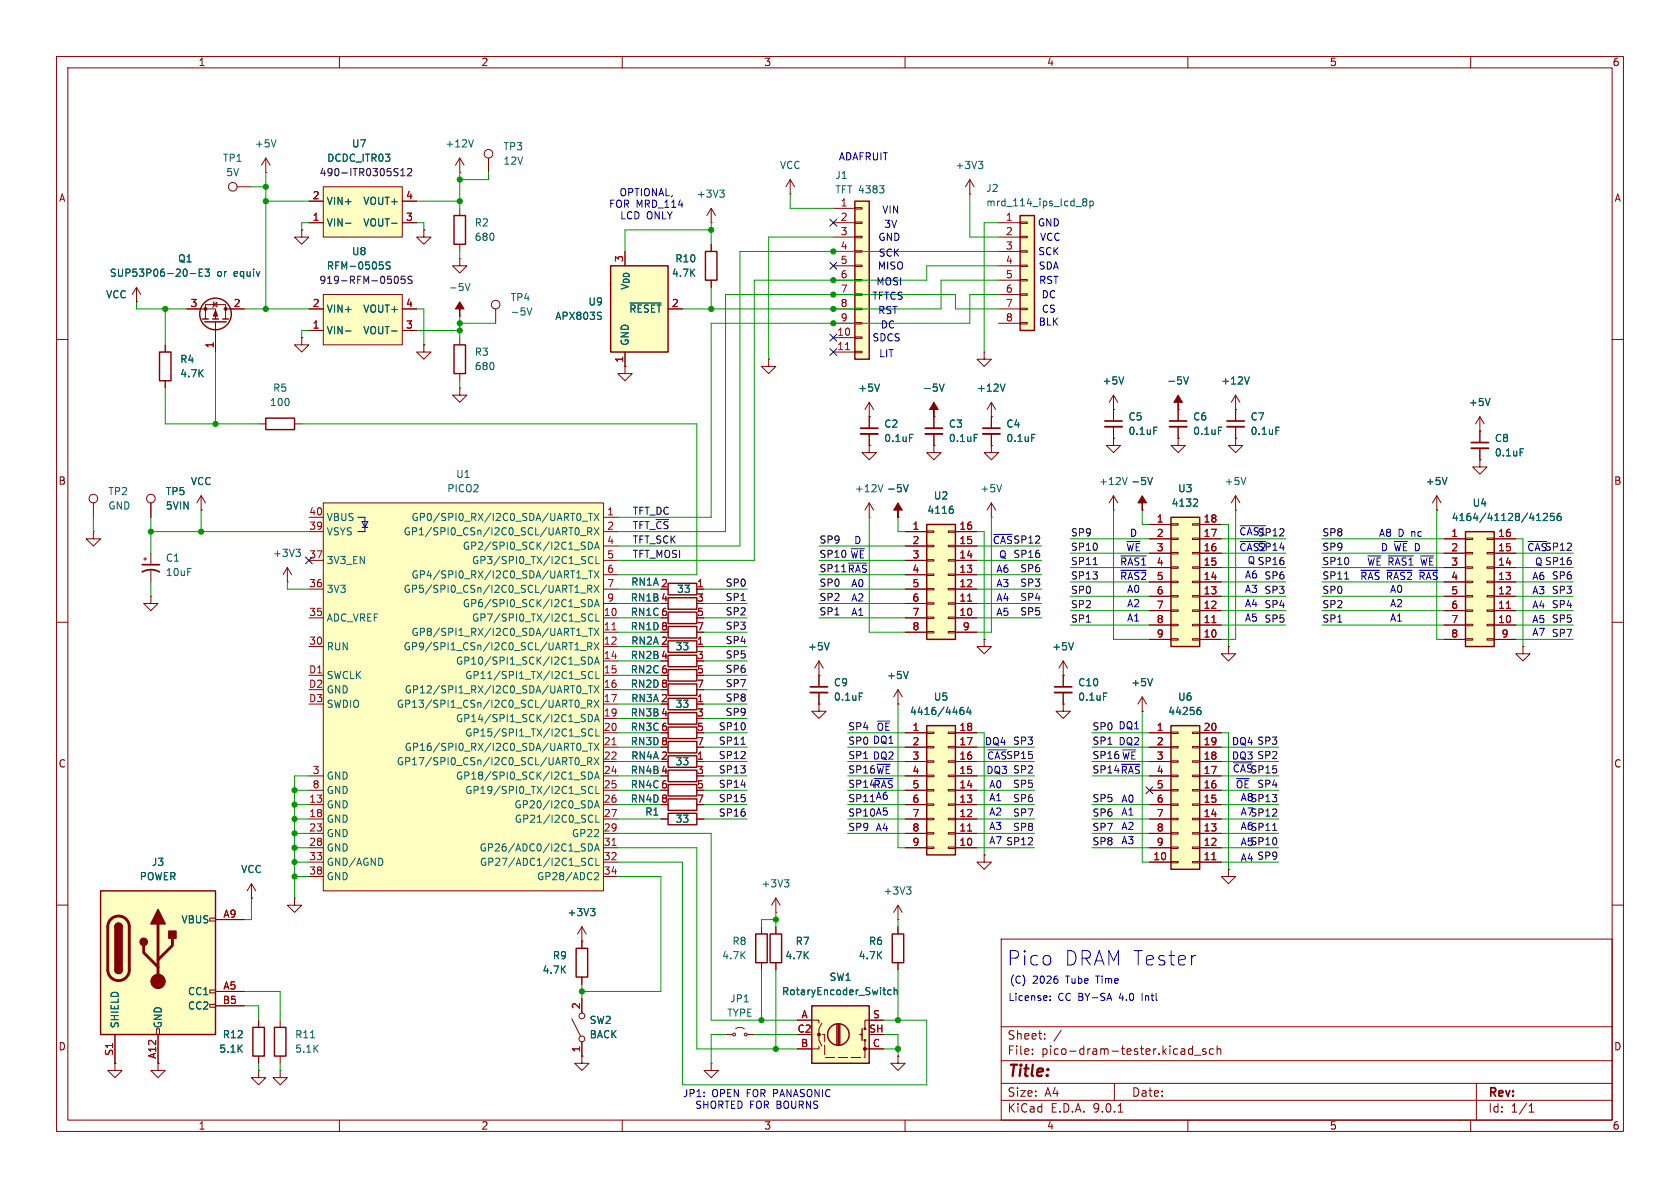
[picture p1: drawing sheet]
<svg xmlns="http://www.w3.org/2000/svg" width="297mm" height="210mm" viewBox="0 0 297 210" stroke-linecap="round" stroke-linejoin="round" font-family="sans-serif">
<defs><g id="words">
<g font-size="3.5" fill="#0000c2">
<text x="178" y="170.9">Pico</text>
<text x="188.1" y="170.9">DRAM Tester</text>
</g>
<text font-size="2.8" fill="#840000" x="178" y="190.9">Title:</text>
<g font-size="2.1" fill="#840000">
<text x="178" y="184">Sheet:</text>
<text x="178" y="186.7">File:</text>
<text x="184.1" y="186.7">pico-dram-tester.kicad_sch</text>
<text x="178" y="196.9">KiCad</text>
<text x="178" y="194.1">Size:</text>
<text x="184.7" y="194.1">A4</text>
<text x="185.7" y="196.9">E.D.A.</text>
<text x="193.3" y="196.9">9.0.1</text>
<text x="200" y="194.1">Date:</text>
<text x="263" y="194.3">Rev:</text>
<text x="263" y="196.9">Id:</text>
<text x="267.1" y="196.9">1/1</text>
</g>
<g font-size="1.8" fill="#840000">
<text x="35" y="11.9">1</text>
<text x="85" y="11.9">2</text>
<text x="135" y="11.9">3</text>
<text x="185" y="11.9">4</text>
<text x="235" y="11.9">5</text>
<text x="285" y="11.9">6</text>
<text x="10.3" y="35.9">A</text>
<text x="285.3" y="35.9">A</text>
<text x="10.3" y="85.9">B</text>
<text x="285.3" y="85.9">B</text>
<text x="10.3" y="135.9">C</text>
<text x="285.3" y="135.9">C</text>
<text x="10.3" y="185.9">D</text>
<text x="285.3" y="185.9">D</text>
<text x="35" y="199.9">1</text>
<text x="85" y="199.9">2</text>
<text x="135" y="199.9">3</text>
<text x="185" y="199.9">4</text>
<text x="235" y="199.9">5</text>
<text x="285" y="199.9">6</text>
</g>
<g font-size="1.8" fill="#006464">
<text x="39.3" y="28.8">TP1</text>
<text x="45" y="26.3">+5V</text>
<text x="57.7" y="28.8">DCDC_ITR03</text>
<text x="62.1" y="26.3">U7</text>
<text x="78.6" y="26.3">+12V</text>
<text x="88.9" y="26.8">TP3</text>
<text x="88.9" y="29.3">12V</text>
<text x="39.9" y="31.3">5V</text>
<text x="123.1" y="35.2">+3V3</text>
<text x="137.8" y="30.1">VCC</text>
<text x="147.6" y="31.9">J1</text>
<text x="147.6" y="34.4">TFT 4383</text>
<text x="168.8" y="30.1">+3V3</text>
<text x="174.3" y="34.1">J2</text>
<text x="57.7" y="36.4">VIN+</text>
<text x="57.7" y="40.2">VIN-</text>
<text x="64.1" y="36.4">VOUT+</text>
<text x="64.1" y="40.2">VOUT-</text>
<text x="83.8" y="40.2">R2</text>
<text x="174.3" y="36.7">mrd_114_ips_lcd_8p</text>
<text x="31.4" y="46.6">Q1</text>
<text x="57.7" y="47.9">RFM-0505S</text>
<text x="62.1" y="45.3">U8</text>
<text x="83.8" y="42.8">680</text>
<text x="119.3" y="46.6">R10</text>
<text x="18.7" y="52.9">VCC</text>
<text x="19.3" y="49.1">SUP53P06-20-E3</text>
<text x="38.3" y="49.1">or</text>
<text x="41.4" y="49.1">equiv</text>
<text x="79.2" y="51.7">-5V</text>
<text x="90.2" y="53.4">TP4</text>
<text x="111.4" y="51.4" transform="rotate(-90 111.4 51.4)">V_{DD}</text>
<text x="118.7" y="49.1">4.7K</text>
<text x="57.7" y="55.5">VIN+</text>
<text x="57.7" y="59.3">VIN-</text>
<text x="64.1" y="55.5">VOUT+</text>
<text x="64.1" y="59.3">VOUT-</text>
<text x="90.2" y="56">-5V</text>
<text x="98.1" y="56.7">APX803S</text>
<text x="103.9" y="54.2">U9</text>
<text x="111.1" y="55.5">~{RESET}</text>
<text x="31.8" y="64.4">R4</text>
<text x="83.8" y="63.1">R3</text>
<text x="83.8" y="65.6">680</text>
<text x="111.4" y="61.2" transform="rotate(-90 111.4 61.2)">GND</text>
<text x="31.8" y="66.9">4.7K</text>
<text x="47.6" y="72">100</text>
<text x="48.2" y="69.4">R5</text>
<text x="151.6" y="69.4">+5V</text>
<text x="163.1" y="69.4">-5V</text>
<text x="172.6" y="69.4">+12V</text>
<text x="194.8" y="68.2">+5V</text>
<text x="206.2" y="68.2">-5V</text>
<text x="215.8" y="68.2">+12V</text>
<text x="259.6" y="72">+5V</text>
<text x="156.2" y="75.8">C2</text>
<text x="167.6" y="75.8">C3</text>
<text x="177.8" y="75.8">C4</text>
<text x="199.4" y="74.5">C5</text>
<text x="199.4" y="77.1">0.1uF</text>
<text x="210.8" y="74.5">C6</text>
<text x="210.8" y="77.1">0.1uF</text>
<text x="221" y="74.5">C7</text>
<text x="221" y="77.1">0.1uF</text>
<text x="156.2" y="78.3">0.1uF</text>
<text x="167.6" y="78.3">0.1uF</text>
<text x="177.8" y="78.3">0.1uF</text>
<text x="264.2" y="78.3">C8</text>
<text x="264.2" y="80.9">0.1uF</text>
<text x="19.1" y="87.7">TP2</text>
<text x="29.2" y="87.7">TP5</text>
<text x="33.6" y="86">VCC</text>
<text x="79" y="87.2">PICO2</text>
<text x="80.5" y="84.7">U1</text>
<text x="151" y="87.2">+12V</text>
<text x="156.7" y="87.2">-5V</text>
<text x="165" y="88.5">U2</text>
<text x="173.2" y="87.2">+5V</text>
<text x="194.2" y="86">+12V</text>
<text x="199.9" y="86">-5V</text>
<text x="207" y="89.8">4132</text>
<text x="208.2" y="87.2">U3</text>
<text x="216.4" y="86">+5V</text>
<text x="252" y="86">+5V</text>
<text x="260.2" y="89.8">U4</text>
<text x="19.1" y="90.3">GND</text>
<text x="29.2" y="90.3">5VIN</text>
<text x="57.7" y="92.3">VBUS</text>
<text x="57.7" y="94.8">VSYS</text>
<text x="71.3" y="94.8">GP1/SPI0_CSn/I2C0_SCL/UART0_RX</text>
<text x="72.6" y="92.3">GP0/SPI0_RX/I2C0_SDA/UART0_TX</text>
<text x="163.8" y="91">4116</text>
<text x="256.5" y="92.3">4164/41128/41256</text>
<text x="29.2" y="99.5">C1</text>
<text x="48.2" y="98.7">+3V3</text>
<text x="57.7" y="99.9">3V3_EN</text>
<text x="81.7" y="97.4">GP2/SPI0_SCK/I2C1_SDA</text>
<text x="83.4" y="99.9">GP3/SPI0_TX/I2C1_SCL</text>
<text x="29.2" y="102">10uF</text>
<text x="57.7" y="105">3V3</text>
<text x="71.3" y="105">GP5/SPI0_CSn/I2C0_SCL/UART1_RX</text>
<text x="72.6" y="102.5">GP4/SPI0_RX/I2C0_SDA/UART1_TX</text>
<text x="81.7" y="107.5">GP6/SPI0_SCK/I2C1_SDA</text>
<text x="119.6" y="105">33</text>
<text x="57.7" y="110.1">ADC_VREF</text>
<text x="72.6" y="112.6">GP8/SPI1_RX/I2C0_SDA/UART1_TX</text>
<text x="83.4" y="110.1">GP7/SPI0_TX/I2C1_SCL</text>
<text x="57.7" y="115.2">RUN</text>
<text x="71.3" y="115.2">GP9/SPI1_CSn/I2C0_SCL/UART1_RX</text>
<text x="80.5" y="117.7">GP10/SPI1_SCK/I2C1_SDA</text>
<text x="119.3" y="115.2">33</text>
<text x="142.7" y="115.2">+5V</text>
<text x="185.9" y="115.2">+5V</text>
<text x="57.7" y="120.2">SWCLK</text>
<text x="57.7" y="122.8">GND</text>
<text x="57.7" y="125.3">SWDIO</text>
<text x="70" y="125.3">GP13/SPI1_CSn/I2C0_SCL/UART0_RX</text>
<text x="71.4" y="122.8">GP12/SPI1_RX/I2C0_SDA/UART0_TX</text>
<text x="82.1" y="120.2">GP11/SPI1_TX/I2C1_SCL</text>
<text x="119.3" y="125.3">33</text>
<text x="147.3" y="121.5">C9</text>
<text x="147.3" y="124.1">0.1uF</text>
<text x="156.7" y="120.2">+5V</text>
<text x="165" y="124.1">U5</text>
<text x="190.5" y="121.5">C10</text>
<text x="190.5" y="124.1">0.1uF</text>
<text x="199.9" y="121.5">+5V</text>
<text x="208.2" y="124.1">U6</text>
<text x="80.5" y="127.9">GP14/SPI1_SCK/I2C1_SDA</text>
<text x="82.1" y="130.4">GP15/SPI1_TX/I2C1_SCL</text>
<text x="160.8" y="126.6">4416/4464</text>
<text x="206.4" y="126.6">44256</text>
<text x="70" y="135.5">GP17/SPI0_CSn/I2C0_SCL/UART0_RX</text>
<text x="71.4" y="132.9">GP16/SPI0_RX/I2C0_SDA/UART0_TX</text>
<text x="119.3" y="135.5">33</text>
<text x="57.7" y="138">GND</text>
<text x="57.7" y="140.6">GND</text>
<text x="57.7" y="143.1">GND</text>
<text x="80.5" y="138">GP18/SPI0_SCK/I2C1_SDA</text>
<text x="82.1" y="140.6">GP19/SPI0_TX/I2C1_SCL</text>
<text x="90.8" y="143.1">GP20/I2C0_SDA</text>
<text x="57.7" y="145.6">GND</text>
<text x="57.7" y="148.2">GND</text>
<text x="90.9" y="145.6">GP21/I2C0_SCL</text>
<text x="101" y="148.2">GP22</text>
<text x="114" y="144.4">R1</text>
<text x="119.3" y="145.6">33</text>
<text x="24.6" y="155.8">POWER</text>
<text x="26.7" y="153.3">J3</text>
<text x="42.5" y="154.5">VCC</text>
<text x="57.7" y="150.7">GND</text>
<text x="57.7" y="153.3">GND/AGND</text>
<text x="57.7" y="155.8">GND</text>
<text x="84.7" y="150.7">GP26/ADC0/I2C1_SDA</text>
<text x="84.7" y="153.3">GP27/ADC1/I2C1_SCL</text>
<text x="94.8" y="155.8">GP28/ADC2</text>
<text x="134.5" y="157.1">+3V3</text>
<text x="156.1" y="158.3">+3V3</text>
<text x="32" y="163.4">VBUS</text>
<text x="100.2" y="162.2">+3V3</text>
<text x="129.4" y="167.2">R8</text>
<text x="140.6" y="167.2">R7</text>
<text x="153.5" y="167.2">R6</text>
<text x="95.8" y="172.3">4.7K</text>
<text x="97.6" y="169.8">R9</text>
<text x="127.6" y="169.8">4.7K</text>
<text x="138.7" y="169.8">4.7K</text>
<text x="146.6" y="173.6">SW1</text>
<text x="151.7" y="169.8">4.7K</text>
<text x="33.1" y="176.1">CC1</text>
<text x="33.1" y="178.7">CC2</text>
<text x="128.5" y="179.9">TYPE</text>
<text x="129" y="177.4">JP1</text>
<text x="138.1" y="176.1">RotaryEncoder_Switch</text>
<text x="21.2" y="181.9" transform="rotate(-90 21.2 181.9)">SHIELD</text>
<text x="28.8" y="181.9" transform="rotate(-90 28.8 181.9)">GND</text>
<text x="39.3" y="183.7">R12</text>
<text x="52.1" y="183.7">R11</text>
<text x="104.1" y="181.2">SW2</text>
<text x="104.1" y="183.7">BACK</text>
<text x="38.7" y="186.3">5.1K</text>
<text x="52.1" y="186.3">5.1K</text>
</g>
<g font-size="1.8" fill="#0000c2">
<text x="148.2" y="28.6">ADAFRUIT</text>
<text x="109.4" y="34.9">OPTIONAL,</text>
<text x="107.6" y="36.9">FOR MRD_114</text>
<text x="109.5" y="39">LCD ONLY</text>
<text x="155.9" y="38">VIN</text>
<text x="156.2" y="40.5">3V</text>
<text x="183.4" y="40.2">GND</text>
<text x="155.1" y="47.9">MISO</text>
<text x="155.2" y="42.8">GND</text>
<text x="155.2" y="45.6">SCK</text>
<text x="183.4" y="45.3">SCK</text>
<text x="183.5" y="47.9">SDA</text>
<text x="183.8" y="42.8">VCC</text>
<text x="154.1" y="53.2">TFTCS</text>
<text x="154.8" y="50.7">MOSI</text>
<text x="183.6" y="50.4">RST</text>
<text x="184" y="52.9">DC</text>
<text x="155.1" y="55.7">RST</text>
<text x="155.6" y="58.3">DC</text>
<text x="183.5" y="57.8">BLK</text>
<text x="184.1" y="55.5">CS</text>
<text x="154.1" y="60.6">SDCS</text>
<text x="155.3" y="63.4">LIT</text>
<text x="199.7" y="95.1">D</text>
<text x="219" y="94.8">~{CAS1}</text>
<text x="222.2" y="94.9">SP12</text>
<text x="243.7" y="95.1">A8</text>
<text x="247.1" y="95.1">D nc</text>
<text x="144.8" y="98.7">SP10 ~{WE}</text>
<text x="144.8" y="101.3">SP11 ~{RAS}</text>
<text x="150.9" y="96.4">D</text>
<text x="175.4" y="96.4">~{CAS}</text>
<text x="176" y="101.5">A6</text>
<text x="176.5" y="98.9">Q SP16</text>
<text x="179" y="96.2">SP12</text>
<text x="197.9" y="100.2">~{RAS1}4</text>
<text x="199" y="97.6">~{WE} 3</text>
<text x="219" y="97.6">~{CAS2}</text>
<text x="220.5" y="99.9">Q SP16</text>
<text x="222.2" y="97.4">SP14</text>
<text x="241.6" y="100.2">~{WE}</text>
<text x="244" y="97.6">D ~{WE}</text>
<text x="245.4" y="100.2">~{RAS1}</text>
<text x="250.2" y="97.6">D</text>
<text x="251.3" y="100.2">~{WE}3</text>
<text x="269.9" y="97.6">~{CAS}</text>
<text x="271.3" y="100.2">Q SP16</text>
<text x="273" y="97.4">SP12</text>
<text x="150.4" y="104">A0</text>
<text x="150.4" y="106.5">A2</text>
<text x="176" y="104">A3</text>
<text x="176" y="106.5">A4</text>
<text x="197.9" y="102.7">~{RAS2}5</text>
<text x="199.2" y="105">A0</text>
<text x="199.2" y="107.5">A2</text>
<text x="220" y="102.5">A6</text>
<text x="220" y="107.5">A4</text>
<text x="220" y="105">A3</text>
<text x="240.4" y="102.7">~{RAS}</text>
<text x="245.1" y="102.7">~{RAS2}</text>
<text x="245.6" y="107.5">A2</text>
<text x="245.6" y="105">A0</text>
<text x="251.1" y="102.7">~{RAS}4</text>
<text x="270.8" y="107.8">A4</text>
<text x="270.8" y="105.3">A3</text>
<text x="270.8" y="102.7">A6</text>
<text x="150.4" y="109.1">A1</text>
<text x="176" y="109.1">A5</text>
<text x="199.2" y="110.1">A1</text>
<text x="220" y="110.1">A5</text>
<text x="245.6" y="110.1">A1</text>
<text x="270.8" y="112.6">A7</text>
<text x="270.8" y="110.3">A5</text>
<text x="149.9" y="131.7">SP0 DQ1</text>
<text x="154.9" y="129.4">~{OE}</text>
<text x="174" y="131.9">DQ4</text>
<text x="197.6" y="129.1">DQ1</text>
<text x="197.6" y="131.9">DQ2</text>
<text x="217.7" y="131.9">DQ4 SP3</text>
<text x="149.9" y="136.8">SP16 ~{WE}</text>
<text x="149.9" y="134.3">SP1 DQ2</text>
<text x="174.3" y="137">DQ3 SP2</text>
<text x="174.4" y="134.5">~{CAS}</text>
<text x="177.8" y="134.3">SP15</text>
<text x="193" y="134.3">SP16 ~{WE} 3</text>
<text x="193" y="136.8">SP14 ~{RAS} 4</text>
<text x="217.7" y="134.5">DQ3 SP2</text>
<text x="217.8" y="136.8">~{CAS}</text>
<text x="221" y="136.8">SP15</text>
<text x="149.9" y="139.4">SP14~{RAS} 5</text>
<text x="149.9" y="141.9">SP11 A6</text>
<text x="174.8" y="139.6">A0</text>
<text x="174.8" y="141.8">A1</text>
<text x="198.1" y="142.1">A0</text>
<text x="218.4" y="139.6">~{OE}</text>
<text x="219.2" y="141.8">A8SP13</text>
<text x="149.9" y="144.4">SP10 A5</text>
<text x="154.7" y="147.2">A4</text>
<text x="174.8" y="144.4">A2</text>
<text x="174.8" y="146.9">A3</text>
<text x="174.8" y="149.5">A7 SP12</text>
<text x="198.1" y="144.4">A1</text>
<text x="198.1" y="149.5">A3</text>
<text x="198.1" y="146.9">A2</text>
<text x="219.2" y="144.4">A7SP12</text>
<text x="219.2" y="149.7">A5SP10</text>
<text x="219.2" y="146.9">A6SP11</text>
<text x="219.2" y="152.5">A4</text>
<text x="178.2" y="177.1">License:</text>
<text x="178.4" y="174.1">(C)</text>
<text x="182.5" y="174.1">2026</text>
<text x="187" y="177.1">CC BY-SA</text>
<text x="188.5" y="174.1">Tube</text>
<text x="194.1" y="174.1">Time</text>
<text x="198.1" y="177.1">4.0</text>
<text x="202.3" y="177.1">Intl</text>
<text x="120.6" y="194.2">JP1:</text>
<text x="122.8" y="196.2">SHORTED FOR BOURNS</text>
<text x="125.9" y="194.2">OPEN FOR PANASONIC</text>
</g>
<g font-size="1.8" fill="#a90000">
<text x="55.2" y="35.3">2</text>
<text x="71.7" y="35.3">4</text>
<text x="55.2" y="39.1">1</text>
<text x="71.7" y="39.1">3</text>
<text x="148.5" y="36.6">1</text>
<text x="148.5" y="39.1">2</text>
<text x="148.5" y="41.7">3</text>
<text x="177.7" y="39.1">1</text>
<text x="177.7" y="41.7">2</text>
<text x="110.2" y="46.4" transform="rotate(-90 110.2 46.4)">3</text>
<text x="148.5" y="44.2">4</text>
<text x="148.5" y="46.7">5</text>
<text x="177.7" y="44.2">3</text>
<text x="177.7" y="46.7">4</text>
<text x="148.5" y="49.3">6</text>
<text x="148.5" y="51.8">7</text>
<text x="177.7" y="49.3">5</text>
<text x="177.7" y="51.8">6</text>
<text x="33.6" y="54.4">3</text>
<text x="41.2" y="54.4">2</text>
<text x="55.2" y="54.4">2</text>
<text x="55.2" y="58.2">1</text>
<text x="71.7" y="54.4">4</text>
<text x="71.7" y="58.2">3</text>
<text x="118.7" y="54.4">2</text>
<text x="147.9" y="59.4">10</text>
<text x="148.5" y="54.4">8</text>
<text x="148.5" y="56.9">9</text>
<text x="177.7" y="54.4">7</text>
<text x="177.7" y="56.9">8</text>
<text x="37.8" y="61.7" transform="rotate(-90 37.8 61.7)">1</text>
<text x="110.2" y="64.2" transform="rotate(-90 110.2 64.2)">1</text>
<text x="147.9" y="62">11</text>
<text x="54.6" y="91.2">40</text>
<text x="54.6" y="93.7">39</text>
<text x="107.2" y="91.2">1</text>
<text x="107.2" y="93.7">2</text>
<text x="161.2" y="93.7">1</text>
<text x="169.5" y="93.7">16</text>
<text x="204.4" y="92.5">1</text>
<text x="204.4" y="95">2</text>
<text x="212.7" y="92.5">18</text>
<text x="212.7" y="95">17</text>
<text x="256.5" y="95">1</text>
<text x="264.8" y="95">16</text>
<text x="54.6" y="98.8">37</text>
<text x="107.2" y="96.3">4</text>
<text x="107.2" y="98.8">5</text>
<text x="107.2" y="101.3">6</text>
<text x="161.2" y="96.3">2</text>
<text x="161.2" y="98.8">3</text>
<text x="161.2" y="101.3">4</text>
<text x="169.5" y="96.3">15</text>
<text x="169.5" y="98.8">14</text>
<text x="169.5" y="101.3">13</text>
<text x="204.4" y="97.5">3</text>
<text x="204.4" y="100.1">4</text>
<text x="212.7" y="97.5">16</text>
<text x="212.7" y="100.1">15</text>
<text x="256.5" y="97.5">2</text>
<text x="256.5" y="100.1">3</text>
<text x="264.8" y="97.5">15</text>
<text x="264.8" y="100.1">14</text>
<text x="54.6" y="103.9">36</text>
<text x="107.2" y="103.9">7</text>
<text x="107.2" y="106.4">9</text>
<text x="111.4" y="106.5">RN1B 4</text>
<text x="111.5" y="103.7">RN1A 2</text>
<text x="123.1" y="106.4">3</text>
<text x="123.1" y="103.9">1</text>
<text x="161.2" y="103.9">5</text>
<text x="161.2" y="106.4">6</text>
<text x="169.5" y="103.9">12</text>
<text x="169.5" y="106.4">11</text>
<text x="204.4" y="105.2">6</text>
<text x="204.4" y="107.7">7</text>
<text x="204.4" y="102.6">5</text>
<text x="212.7" y="102.6">14</text>
<text x="212.7" y="105.2">13</text>
<text x="212.7" y="107.7">12</text>
<text x="256.5" y="105.2">5</text>
<text x="256.5" y="107.7">6</text>
<text x="256.5" y="102.6">4</text>
<text x="264.8" y="102.6">13</text>
<text x="264.8" y="105.2">12</text>
<text x="264.8" y="107.7">11</text>
<text x="54.6" y="109">35</text>
<text x="106.6" y="109">10</text>
<text x="106.6" y="111.5">11</text>
<text x="111.4" y="109.1">RN1C 6</text>
<text x="111.4" y="111.6">RN1D 8</text>
<text x="123.1" y="109">5</text>
<text x="123.1" y="111.5">7</text>
<text x="161.2" y="109">7</text>
<text x="161.2" y="111.5">8</text>
<text x="169.5" y="109">10</text>
<text x="170.1" y="111.5">9</text>
<text x="204.4" y="110.2">8</text>
<text x="204.4" y="112.8">9</text>
<text x="212.7" y="110.2">11</text>
<text x="212.7" y="112.8">10</text>
<text x="256.5" y="110.2">7</text>
<text x="256.5" y="112.8">8</text>
<text x="264.8" y="110.2">10</text>
<text x="265.4" y="112.8">9</text>
<text x="54.5" y="119.1">D1</text>
<text x="54.6" y="114">30</text>
<text x="106.6" y="114">12</text>
<text x="106.6" y="116.6">14</text>
<text x="106.6" y="119.1">15</text>
<text x="111.4" y="119.2">RN2C 6</text>
<text x="111.4" y="116.7">RN2B 4</text>
<text x="111.5" y="114.1">RN2A 2</text>
<text x="123.1" y="119.1">5</text>
<text x="123.1" y="116.6">3</text>
<text x="123.1" y="114">1</text>
<text x="54.5" y="121.7">D2</text>
<text x="54.5" y="124.2">D3</text>
<text x="106.6" y="121.7">16</text>
<text x="106.6" y="124.2">17</text>
<text x="111.4" y="121.8">RN2D 8</text>
<text x="111.5" y="124.3">RN3A 2</text>
<text x="123.1" y="124.2">1</text>
<text x="123.1" y="121.7">7</text>
<text x="106.6" y="126.7">19</text>
<text x="106.6" y="129.3">20</text>
<text x="106.6" y="131.8">21</text>
<text x="111.4" y="126.8">RN3B 4</text>
<text x="111.4" y="129.4">RN3C 6</text>
<text x="111.4" y="131.9">RN3D 8</text>
<text x="123.1" y="126.7">3</text>
<text x="123.1" y="129.3">5</text>
<text x="123.1" y="131.8">7</text>
<text x="161.2" y="129.3">1</text>
<text x="161.2" y="131.8">2</text>
<text x="169.5" y="129.3">18</text>
<text x="169.5" y="131.8">17</text>
<text x="204.4" y="129.3">1</text>
<text x="204.4" y="131.8">2</text>
<text x="212.7" y="129.3">20</text>
<text x="212.7" y="131.8">19</text>
<text x="55.2" y="136.9">3</text>
<text x="106.6" y="134.4">22</text>
<text x="106.6" y="136.9">24</text>
<text x="111.4" y="137">RN4B 4</text>
<text x="111.5" y="134.5">RN4A 2</text>
<text x="123.1" y="136.9">3</text>
<text x="123.1" y="134.4">1</text>
<text x="161.2" y="134.4">3</text>
<text x="161.2" y="136.9">4</text>
<text x="169.5" y="134.4">16</text>
<text x="169.5" y="136.9">15</text>
<text x="204.4" y="134.4">3</text>
<text x="204.4" y="136.9">4</text>
<text x="212.7" y="134.4">18</text>
<text x="212.7" y="136.9">17</text>
<text x="54.6" y="142">13</text>
<text x="55.2" y="139.4">8</text>
<text x="106.6" y="139.4">25</text>
<text x="106.6" y="142">26</text>
<text x="111.4" y="139.5">RN4C 6</text>
<text x="111.4" y="142.1">RN4D 8</text>
<text x="123.1" y="139.4">5</text>
<text x="123.1" y="142">7</text>
<text x="161.2" y="142">6</text>
<text x="161.2" y="139.4">5</text>
<text x="169.5" y="139.4">14</text>
<text x="169.5" y="142">13</text>
<text x="204.4" y="139.4">5</text>
<text x="204.4" y="142">6</text>
<text x="212.7" y="139.4">16</text>
<text x="212.7" y="142">15</text>
<text x="54.6" y="144.5">18</text>
<text x="54.6" y="147.1">23</text>
<text x="54.6" y="149.6">28</text>
<text x="106.6" y="144.5">27</text>
<text x="106.6" y="147.1">29</text>
<text x="106.6" y="149.6">31</text>
<text x="161.2" y="144.5">7</text>
<text x="161.2" y="147.1">8</text>
<text x="161.2" y="149.6">9</text>
<text x="169.5" y="144.5">12</text>
<text x="169.5" y="147.1">11</text>
<text x="169.5" y="149.6">10</text>
<text x="204.4" y="144.5">7</text>
<text x="204.4" y="147.1">8</text>
<text x="204.4" y="149.6">9</text>
<text x="212.7" y="144.5">14</text>
<text x="212.7" y="147.1">13</text>
<text x="212.7" y="149.6">12</text>
<text x="54.6" y="152.1">33</text>
<text x="54.6" y="154.7">38</text>
<text x="106.6" y="152.1">32</text>
<text x="106.6" y="154.7">34</text>
<text x="203.8" y="152.1">10</text>
<text x="212.7" y="152.1">11</text>
<text x="39.4" y="162.3">A9</text>
<text x="39.3" y="177.5">B5</text>
<text x="39.4" y="175">A5</text>
<text x="102.6" y="178.5" transform="rotate(-90 102.6 178.5)">2</text>
<text x="140.9" y="182.6">C2</text>
<text x="141.5" y="185.2">B</text>
<text x="141.6" y="180.1">A</text>
<text x="153.6" y="182.6">SH</text>
<text x="154.2" y="185.2">C</text>
<text x="154.2" y="180.1">S</text>
<text x="20.1" y="186.7" transform="rotate(-90 20.1 186.7)">S1</text>
<text x="27.7" y="187.3" transform="rotate(-90 27.7 187.3)">A12</text>
<text x="102.6" y="186.1" transform="rotate(-90 102.6 186.1)">1</text>
</g>
<g font-size="1.8" fill="#840084">
<text x="56.4" y="31.3">490-ITR0305S12</text>
<text x="56.4" y="50.4">919-RFM-0505S</text>
</g>
<g font-size="1.8" fill="#0f0f0f">
<text x="111.8" y="91.1">TFT_DC</text>
<text x="111.8" y="93.6">TFT_~{CS}</text>
<text x="189.2" y="94.9">SP9</text>
<text x="233.7" y="94.9">SP8</text>
<text x="111.8" y="96.2">TFT_SCK</text>
<text x="111.8" y="98.7">TFT_MOSI</text>
<text x="144.8" y="96.2">SP9</text>
<text x="180.3" y="101.3">SP6</text>
<text x="189.2" y="97.4">SP10</text>
<text x="189.2" y="100">SP11</text>
<text x="233.7" y="100">SP10</text>
<text x="233.7" y="97.4">SP9</text>
<text x="128.2" y="103.8">SP0</text>
<text x="128.2" y="106.3">SP1</text>
<text x="144.8" y="103.8">SP0</text>
<text x="144.8" y="106.3">SP2</text>
<text x="180.3" y="106.3">SP4</text>
<text x="180.3" y="103.8">SP3</text>
<text x="189.2" y="107.6">SP2</text>
<text x="189.2" y="105.1">SP0</text>
<text x="189.2" y="102.5">SP13</text>
<text x="223.4" y="105.1">SP3</text>
<text x="223.4" y="107.6">SP4</text>
<text x="223.4" y="102.5">SP6</text>
<text x="233.7" y="107.6">SP2</text>
<text x="233.7" y="105.1">SP0</text>
<text x="233.7" y="102.5">SP11</text>
<text x="274.2" y="105.1">SP3</text>
<text x="274.2" y="107.6">SP4</text>
<text x="274.2" y="102.5">SP6</text>
<text x="128.2" y="108.9">SP2</text>
<text x="128.2" y="114">SP4</text>
<text x="128.2" y="111.4">SP3</text>
<text x="144.8" y="108.9">SP1</text>
<text x="180.3" y="108.9">SP5</text>
<text x="189.2" y="110.1">SP1</text>
<text x="223.4" y="110.1">SP5</text>
<text x="233.7" y="110.1">SP1</text>
<text x="274.2" y="112.7">SP7</text>
<text x="274.2" y="110.1">SP5</text>
<text x="128.2" y="116.5">SP5</text>
<text x="128.2" y="119">SP6</text>
<text x="128.2" y="121.6">SP7</text>
<text x="128.2" y="124.1">SP8</text>
<text x="127" y="129.2">SP10</text>
<text x="127" y="131.7">SP11</text>
<text x="128.2" y="126.7">SP9</text>
<text x="149.9" y="129.2">SP4</text>
<text x="179" y="131.7">SP3</text>
<text x="193" y="131.7">SP1</text>
<text x="193" y="129.2">SP0</text>
<text x="127" y="136.8">SP13</text>
<text x="127" y="134.3">SP12</text>
<text x="127" y="141.9">SP15</text>
<text x="127" y="139.4">SP14</text>
<text x="179" y="141.9">SP6</text>
<text x="179" y="139.4">SP5</text>
<text x="193" y="141.9">SP5</text>
<text x="222.2" y="139.4">SP4</text>
<text x="127" y="144.4">SP16</text>
<text x="149.9" y="147">SP9</text>
<text x="179" y="144.4">SP7</text>
<text x="179" y="147">SP8</text>
<text x="193" y="149.5">SP8</text>
<text x="193" y="144.4">SP6</text>
<text x="193" y="147">SP7</text>
<text x="222.2" y="152.1">SP9</text>
</g>
</g></defs>
<g fill="none" stroke="#840000" stroke-width=".18">
<path d="M10 10h277v190h-277zM12 12h273v186h-273zM60 10v2M110 10v2M160 10v2M210 10v2M260 10v2M171.4 34.3h.1M171.4 31.8l.8 1.2M171.4 31.8l-.7 1.2M171.4 31.8v2.5M10 60h2"/>
<path d="M153.7 78.7v1.3h1.2l-1.2 1.3-1.3-1.3h1.3M153.7 78.7h.1M153.7 73.7h.1M153.7 71.1l-.8 1.3M153.7 71.1l.7 1.3M153.7 71.1v2.6M175.3 78.7v1.3h1.2l-1.2 1.3-1.3-1.3h1.3M175.3 78.7h.1M285 60h2M153.7 91.4h.1M153.7 88.9v2.5M153.7 88.9l-.8 1.3"/>
<path d="M153.7 88.9l.7 1.3M10 110h2M269.2 114.3v1.3h1.3l-1.3 1.2-1.2-1.2h1.2M269.2 114.3h.1M285 110h2M116.8 144.8h1.3M123.2 144.8h1.3M10 160h2M177 166h108v32h-108zM285 160h2M60 198v2M110 198v2"/>
<path d="M160 198v2M177 194.5h108M177 191.5h108M177 187.5h108M177 181.5h108M182.5 186.3v.1M182.5 185.5v.1M184.7 183.6v.1M184.7 182.8v.1M187.6 182.1l-1.3 2M197 191.5v3M197.7 196.6h.8"/>
<path d="M210 198v2M210.8 184.9v1.5M210.8 185.5l-.4-.1-.3 .3v.4l.1 .2h.6M211.2 186.5h1.1M213.2 185.5l-.4-.1-.2 .2 .1 .2 .5 .2v.3h-.6M214.5 185.5l-.4-.1-.3 .3v.4l.2 .2h.5M215.2 185.5l.2-.1 .3 .1 .1 .9M215.2 184.9v1.5M260 198v2M261 191.5v6.5M270.3 196.6h.9M270.3 195.5l.4-.4v1.5"/>
</g>
<path d="M173 28.5h.7l-.4 .5M173.5 29l.2 .2v.3l-.2 .3M155.5 67.9l-.4 1.3M156.1 85.7l-.4 1.2" fill="none" stroke="#006464" stroke-width=".18"/>
<path d="M118.1 108.2h5.1v2h-5.1zM118.1 143.8h5.1v2h-5.1z" fill="none" stroke="#840000" stroke-width=".25"/>
<path d="M180.3 38.1h2.6v20.3h-2.6z" fill="#ffffc2"/>
<path d="M180.3 38.1h2.6v20.3h-2.6zM80.3 61h2v5h-2zM118.1 118.4h5.1v2h-5.1zM118.1 105.7h5.1v2h-5.1zM118.1 103.1h5.1v2.1h-5.1zM136.1 165.1h2.1v5.1h-2.1zM157.7 165.1h2.1v5.1h-2.1z" fill="none" stroke="#840000" stroke-width=".25"/>
<g fill="none" stroke="#840000" stroke-width=".18">
<path d="M139.7 34.3h.1M139.7 31.8l-.8 1.2M139.7 31.8l.8 1.2M139.7 31.8v2.5M176.5 39.4h3.8M180.3 39.2h1.3v.3h-1.3zM81.3 59.7v1.3M87.6 54.6v2.6M176.5 41.9h3.8M176.5 44.5h3.8M176.5 47h3.8M176.5 49.5h3.8"/>
<path d="M176.5 52.1h3.8M176.5 54.6h3.8M176.5 57.2h3.8M180.3 41.8h1.3v.2h-1.3zM180.3 44.3h1.3v.3h-1.3zM180.3 46.9h1.3v.2h-1.3zM180.3 49.4h1.3v.3h-1.3zM180.3 51.9h1.3v.3h-1.3zM180.3 54.5h1.3v.2h-1.3zM180.3 57h1.3v.3h-1.3zM74.9 61v1.2h1.3l-1.3 1.3-1.2-1.3h1.2M74.9 61h.1"/>
<path d="M81.3 68.6v1.3h1.2l-1.2 1.2-1.3-1.2h1.3M81.3 68.6h.1M81.3 66v1.3M165.1 73.7h.1M165.1 73.7v2M165.1 76.7v2M174 62.2v1.3h1.3l-1.3 1.3-1.3-1.3h1.3M174 62.2h.1M261.6 76.2h.1M261.6 73.7l-.7 1.2M261.6 73.7l.8 1.2M261.6 73.7v4.5"/>
<path d="M261.6 79.2v2.1M158.7 91.4h.1M254 90.2h.1M254 87.6l.8 1.3M254 87.6l-.8 1.3M254 87.6v2.6M261.6 81.3v1.3h1.3l-1.3 1.2-1.3-1.2h1.3M261.6 81.3h.1M123.2 104.1h1.3M217.2 153.7v1.2h1.2l-1.2 1.3-1.3-1.3h1.3M217.2 153.7h.1M137.2 163.8v1.3"/>
<path d="M137.2 170.2v1.3M158.7 162.6h.1M158.7 160v2.6M158.7 163.8v1.3M158.7 170.2v1.3M158.7 160l.8 1.3M158.7 160l-.7 1.3"/>
<circle cx="87.6" cy="53.8" r=".76"/>
</g>
<g fill="none" stroke="#006464" stroke-width=".18">
<path d="M191.7 35.7l-.3-.3 .3-.3h.2l.2 .3-.2 .3M191.7 35.7l-.3 .2 .1 .4 .2 .1 .3-.1 .1-.1v-.3l-.2-.2M191.7 35.7h.2M192.7 35.6l.3-.1 .3 .3-.1 .5h-.5M192.7 35.5v1.3M93.2 54.4l.4 1.3 .4-1.3M166.1 67.9l.4 1.3 .4-1.3M172.2 76.8h.6M263.4 70.4l-.4 1.3M268.7 79.3h.7M159.7 85.7l.4 1.2 .5-1.2M255.8 84.4l-.4 1.3"/>
<path d="M160.3 156.8h.7l-.4 .5M160.8 157.3l.2 .2v.3l-.2 .3"/>
</g>
<path d="M163.6 75.7h3M260.1 78.2h3" fill="none" stroke="#840000" stroke-width=".3"/>
<path d="M163.6 76.7h3M260.1 79.2h3" fill="none" stroke="#840000" stroke-width=".33"/>
<g fill="#840000" stroke="#840000" stroke-width=".18">
<path d="M158.7 88.9l.8 1.3h-.8v1.2v-1.2h-.7z"/>
<path d="M165.1 71.1l.8 1.3h-.8v1.3v-1.3h-.8z"/>
</g>
<path d="M259.1 94h5.1v20.3h-5.1z" fill="#ffffc2"/>
<path d="M259.1 94h5.1v20.3h-5.1zM118.1 136.1h5.1v2.1h-5.1z" fill="none" stroke="#840000" stroke-width=".25"/>
<g fill="none" stroke="#840000" stroke-width=".18">
<path d="M53.3 40.6v1.3h1.3l-1.3 1.3-1.2-1.3h1.2M53.3 40.6h.1M53.3 59.7v1.3h1.3l-1.3 1.2-1.2-1.2h1.2M53.3 59.7h.1M153.7 73.7v2M153.7 76.7v2M165.1 78.7v1.3h1.3l-1.3 1.3-1.3-1.3h1.3M165.1 78.7h.1M255.3 95.3h3.8M255.3 97.8h3.8M259.1 95.1h1.2v.3h-1.2zM259.1 97.7h1.2v.2h-1.2z"/>
<path d="M262.9 95.1h1.3v.3h-1.3zM262.9 97.7h1.3v.2h-1.3zM264.2 95.3h3.8M264.2 97.8h3.8M255.3 100.3h3.8M255.3 102.9h3.8M255.3 105.4h3.8M255.3 108h3.8M255.3 110.5h3.8M255.3 113h3.8M259.1 100.2h1.2v.3h-1.2zM259.1 102.7h1.2v.3h-1.2z"/>
<path d="M259.1 105.3h1.2v.2h-1.2zM259.1 107.8h1.2v.3h-1.2zM259.1 110.4h1.2v.2h-1.2zM259.1 112.9h1.2v.3h-1.2zM262.9 100.2h1.3v.3h-1.3zM262.9 102.7h1.3v.3h-1.3zM262.9 105.3h1.3v.2h-1.3zM262.9 107.8h1.3v.3h-1.3zM262.9 110.4h1.3v.2h-1.3zM262.9 112.9h1.3v.3h-1.3zM264.2 100.3h3.8M264.2 102.9h3.8"/>
<path d="M264.2 105.4h3.8M264.2 108h3.8M264.2 110.5h3.8M264.2 113h3.8"/>
</g>
<path d="M266.3 107.5h.7" fill="none" stroke="#a90000" stroke-width=".18"/>
<path d="M160.8 76.8h.6M271.6 92h.8M271.8 91.1l.2-.4v1.3M272.9 90.9l.4-.2 .3 .4-.8 .9h.8M274.7 90.7h-.6v.7l.1-.2 .5 .1 .1 .2-.1 .4-.2 .1-.4-.1M275.9 90.7l-.4 .1a.86 .86 0 0 0 0 1.2l.4-.1 .1-.4-.2-.3h-.3l-.2 .3" fill="none" stroke="#006464" stroke-width=".18"/>
<path d="M152.1 75.7h3.1" fill="none" stroke="#840000" stroke-width=".3"/>
<path d="M152.1 76.7h3.1" fill="none" stroke="#840000" stroke-width=".33"/>
<path d="M163.8 92.7h5.1v20.3h-5.1z" fill="#ffffc2"/>
<path d="M163.8 92.7h5.1v20.3h-5.1zM118.1 138.7h5.1v2h-5.1zM118.1 126h5.1v2h-5.1zM118.1 123.4h5.1v2.1h-5.1zM118.1 128.5h5.1v2.1h-5.1zM118.1 120.9h5.1v2h-5.1zM118.1 141.2h5.1v2.1h-5.1zM133.6 165.1h2v5.1h-2zM48.5 181.6h2v5.1h-2z" fill="none" stroke="#840000" stroke-width=".25"/>
<g fill="none" stroke="#840000" stroke-width=".18">
<path d="M125.7 39.4h.1M125.7 36.8l.8 1.3M125.7 36.8l-.7 1.3M125.7 36.8v2.6M160 94h3.8M160 96.5h3.8M160 99.1h3.8M163.8 93.9h1.3v.2h-1.3zM163.8 96.4h1.3v.2h-1.3zM163.8 98.9h1.3v.3h-1.3zM167.6 93.9h1.3v.2h-1.3zM167.6 96.4h1.3v.2h-1.3z"/>
<path d="M167.6 98.9h1.3v.3h-1.3zM168.9 94h3.8M168.9 96.5h3.8M168.9 99.1h3.8M160 101.6h3.8M160 104.1h3.8M160 106.7h3.8M160 109.2h3.8M160 111.8h3.8M163.8 101.5h1.3v.2h-1.3zM163.8 104h1.3v.3h-1.3zM163.8 106.6h1.3v.2h-1.3z"/>
<path d="M163.8 109.1h1.3v.2h-1.3zM163.8 111.6h1.3v.3h-1.3zM167.6 101.5h1.3v.2h-1.3zM167.6 104h1.3v.3h-1.3zM167.6 106.6h1.3v.2h-1.3zM167.6 109.1h1.3v.2h-1.3zM167.6 111.6h1.3v.3h-1.3zM168.9 101.6h3.8M168.9 104.1h3.8M168.9 106.7h3.8M168.9 109.2h3.8M168.9 111.8h3.8"/>
<path d="M123.2 124.5h1.3M137.2 158.8l.7 1.2M137.2 158.8l-.8 1.2M137.2 158.8v2.5M134.6 163.8v1.3M134.6 170.2v1.3M137.2 161.3h.1M49.5 180.3v1.3M49.5 186.7v1.3"/>
</g>
<path d="M171.1 106.3h.7" fill="none" stroke="#a90000" stroke-width=".18"/>
<path d="M127.2 33.6h.8l-.4 .5M127.8 34.1l.2 .2v.3l-.2 .3M168.2 89.5h.2M168.3 90l.2 .2v.3l-.2 .2M138.7 155.5h.8l-.5 .5M139.2 156l.3 .2v.3l-.3 .3M54.9 183.5h.7" fill="none" stroke="#006464" stroke-width=".18"/>
<path d="M57.1 52.1h14v8.9h-14z" fill="#ffffc2"/>
<g fill="none" stroke="#840000" stroke-width=".18">
<path d="M54.6 54.6h2.5M54.6 58.4h2.5M57.1 52.1h14v8.9h-14zM71.1 54.6h2.6M71.1 58.4h2.6M81.3 45.7v1.3h1.2l-1.2 1.3-1.3-1.3h1.3M81.3 45.7h.1M45.7 74.9h1.3M52.1 74.9h1.2M144.8 119.4v2M174 113v1.3h1.3l-1.3 1.3-1.3-1.3h1.3M174 113h.1"/>
<path d="M123.2 134.6h1.3M144.8 124.5v1.2h1.2l-1.2 1.3-1.3-1.3h1.3M144.8 124.5h.1M144.8 122.4v2.1"/>
</g>
<path d="M61.1 58.5h1M67.7 46.9v.5M69 46.4l-.5-.1-.2 .1v.4l.6 .2 .1 .3-.3 .3-.5-.1M69.2 58.5h1M151.9 122.5h.6" fill="none" stroke="#006464" stroke-width=".18"/>
<path d="M69.9 48.9l.1-.1a.68 .68 0 0 1 .4 .7 .68 .68 0 0 1-.4 .6l-.1-.1M71.6 48.8h-.6l-.1 .6 .2-.1 .4 .1 .1 .2v.4l-.2 .1-.5-.1M72.8 48.9l-.4-.1-.2 .2v.3l.5 .3 .1 .3-.2 .2-.5-.1" fill="none" stroke="#840084" stroke-width=".18"/>
<path d="M47 73.9h5.1v2h-5.1zM118.1 133.6h5.1v2h-5.1zM118.1 131.1h5.1v2h-5.1z" fill="none" stroke="#840000" stroke-width=".25"/>
<path d="M143.3 121.4h3" fill="none" stroke="#840000" stroke-width=".3"/>
<path d="M143.3 122.4h3" fill="none" stroke="#840000" stroke-width=".33"/>
<path d="M57.1 88.9h49.6v68.6h-49.6z" fill="#ffffc2"/>
<g fill="none" stroke="#840000" stroke-width=".18">
<path d="M81.3 36.8v1.3M74.9 40.6v1.3h1.3l-1.3 1.3-1.2-1.3h1.2M74.9 40.6h.1M81.3 43.2v1.3M54.6 91.4h2.5M54.6 94h2.5M54.6 99.1h2.5M57.1 88.9h49.6v68.6h-49.6zM106.7 91.4h2.5M106.7 94h2.5M106.7 99.1h2.5M106.7 96.5h2.5"/>
<path d="M54.6 104.1h2.5M54.6 109.2h2.5M54.6 114.3h2.5M54.6 119.4h2.5M106.7 104.1h2.5M106.7 109.2h2.5M106.7 114.3h2.5M106.7 119.4h2.5M106.7 101.6h2.5M106.7 106.7h2.5M106.7 111.8h2.5M106.7 116.8h2.5"/>
<path d="M54.6 137.2h2.5M54.6 139.7h2.5M106.7 137.2h2.5M106.7 139.7h2.5M106.7 121.9h2.5M106.7 124.5h2.5M106.7 127h2.5M106.7 129.5h2.5M106.7 132.1h2.5M106.7 134.6h2.5M54.6 142.2h2.5M54.6 144.8h2.5"/>
<path d="M54.6 147.3h2.5M54.6 149.9h2.5M54.6 152.4h2.5M54.6 154.9h2.5M106.7 142.2h2.5M106.7 144.8h2.5M106.7 147.3h2.5M106.7 149.9h2.5M106.7 152.4h2.5M106.7 154.9h2.5M174 151.1v1.3h1.3l-1.3 1.3-1.3-1.3h1.3M174 151.1h.1"/>
<path d="M102.9 166.4h.1M102.9 163.8v2.6M102.9 176.5v2.6M102.9 163.8l.7 1.3M102.9 163.8l-.8 1.3M101.1 180.1l1.5 3M102.9 186.7v1.3h1.2l-1.2 1.2-1.3-1.2h1.3M102.9 186.7h.1M102.9 184.2v2.5"/>
<circle cx="102.9" cy="179.6" r=".51"/>
<circle cx="102.9" cy="183.6" r=".51"/>
</g>
<g fill="none" stroke="#006464" stroke-width=".18">
<path d="M102.6 94.7h1M102.9 92.1h1M103.9 94l.6-.1 .1-.2v-.3l-.7-.1v1.3M104 95.8a.64 .64 0 0 1 .7 .7 .64 .64 0 0 1-.7 .6zM104 90.7h.7M104.2 94l.4 .6M104.4 90.7v1.3M104.8 98.5a.6 .6 0 0 0-.8 .4 .6 .6 0 0 0 .6 .7l.2-.1M105 90.7l.9 1.3M105 93.3l.9 1.3M105.1 97.1l.4-1.3 .5 1.3M105.2 96.7h.6"/>
<path d="M105.3 98.4v1.2h.7M105.9 90.7l-.9 1.3M105.9 93.3l-.9 1.3M102.6 104.8h1M102.6 115h1M102.9 102.3h1M102.9 112.5h1M103.3 116.1l.2 .1M103.4 118.7l.1 .1M103.4 116.9v.4M103.4 119.4l.1 .2-.1 .3M103.9 104.1h.6l.1-.2v-.3l-.7-.2v1.3"/>
<path d="M103.9 114.3l.6-.1 .1-.2v-.3l-.7-.1v1.3M104 106a.64 .64 0 0 1 .7 .6 .64 .64 0 0 1-.7 .7zM104 116.1a.64 .64 0 0 1 .7 .7 .64 .64 0 0 1-.7 .6zM104 100.9h.7M104 111.1h.7M104.2 104.1l.4 .6M104.2 114.3l.4 .6M104.4 100.9v1.3M104.4 111.1v1.2M104.8 108.7a.6 .6 0 0 0-.8 .4 .6 .6 0 0 0 .6 .7l.2-.1M104.8 118.8a.6 .6 0 0 0-.8 .4 .6 .6 0 0 0 .6 .8l.2-.2M105 100.9l.9 1.3"/>
<path d="M105 103.4l.9 1.3M105 111.1l.9 1.2M105 113.6l.9 1.3M105.1 107.3l.4-1.3 .5 1.3M105.1 117.4l.4-1.3 .5 1.3M105.2 106.9h.6M105.2 117.1h.6M105.3 108.5v1.3h.7M105.3 118.7v1.3h.7M105.9 100.9l-.9 1.3M105.9 103.4l-.9 1.3M105.9 111.1l-.9 1.2"/>
<path d="M105.9 113.6l-.9 1.3M102.3 123.9l.1 .4-.1 .6M102.3 134.1l.1 .3-.1 .7M102.6 125.2h1M102.6 135.3h1M102.9 122.6h1M102.9 132.8h1M103.3 126.3l.2 .1M103.3 136.5h.2M103.4 128.8l.1 .1M103.4 139l.1 .1M103.4 127.1v.4"/>
<path d="M103.4 137.3v.3M103.4 129.6l.1 .2-.1 .3M103.4 139.7l.1 .2-.1 .3M103.9 124.4h.6l.1-.2v-.3l-.7-.1v1.2M103.9 134.6l.6-.1 .1-.1v-.3l-.7-.2v1.3M104 126.3a.64 .64 0 0 1 .7 .6 .64 .64 0 0 1-.7 .7zM104 136.5a.64 .64 0 0 1 .7 .6 .64 .64 0 0 1-.7 .6zM104 121.2h.7M104 131.4h.7M104.2 124.4l.4 .6M104.2 134.6l.4 .6M104.4 121.2v1.3"/>
<path d="M104.4 131.4v1.3M104.8 129a.6 .6 0 0 0-.8 .4 .6 .6 0 0 0 .6 .7l.2-.1M104.8 139.1a.6 .6 0 0 0-.8 .5 .6 .6 0 0 0 .6 .7l.2-.1M105 121.2l.9 1.3M105 123.8l.9 1.2M105 131.4l.9 1.3M105 133.9l.9 1.3M105.1 127.6l.4-1.3 .5 1.3M105.1 137.7l.4-1.2 .5 1.2M105.2 127.2h.6M105.2 137.4h.6M105.3 128.8v1.3h.7"/>
<path d="M105.3 139v1.3h.7M105.9 121.2l-.9 1.3M105.9 123.8l-.9 1.2M105.9 131.4l-.9 1.3M105.9 133.9l-.9 1.3M104 149.2a.64 .64 0 0 1 .7 .6 .64 .64 0 0 1-.7 .6zM104.6 144.1l.2 .1M104.8 151.8a.6 .6 0 0 0-.8 .5 .6 .6 0 0 0 .6 .7l.2-.1M104.8 145.2l-.2 .2M105.1 142.8l.4-1.3 .5 1.3M105.1 150.4l.4-1.2 .5 1.2M105.1 154.4l.5-.2 .2 .4-.8 .9h.8"/>
<path d="M105.2 142.5h.6M105.2 150.1h.6M105.3 144.1v1.3h.7M105.3 151.7v1.3h.7M104.4 160.6h.8l-.5 .5M104.9 161.1l.3 .2v.3l-.3 .3"/>
</g>
<path d="M108.2 111.3h.7M108.2 131.7h.7M108.2 149.4h.7" fill="none" stroke="#a90000" stroke-width=".18"/>
<path d="M80.3 38.1h2v5.1h-2z" fill="none" stroke="#840000" stroke-width=".25"/>
<path d="M207 128.3h5.1v25.4h-5.1z" fill="#ffffc2"/>
<path d="M207 128.3h5.1v25.4h-5.1zM101.9 167.6h2v5.1h-2z" fill="none" stroke="#840000" stroke-width=".25"/>
<g fill="none" stroke="#840000" stroke-width=".18">
<path d="M203.2 129.5h3.8M203.2 132.1h3.8M203.2 134.6h3.8M203.2 137.2h3.8M203.2 139.7h3.8M207 129.4h1.3v.3h-1.3zM207 132h1.3v.2h-1.3zM207 134.5h1.3v.2h-1.3zM207 137h1.3v.3h-1.3zM207 139.6h1.3v.2h-1.3zM210.8 129.4h1.3v.3h-1.3zM210.8 132h1.3v.2h-1.3z"/>
<path d="M210.8 134.5h1.3v.2h-1.3zM210.8 137h1.3v.3h-1.3zM210.8 139.6h1.3v.2h-1.3zM212.1 129.5h3.8M212.1 132.1h3.8M212.1 134.6h3.8M212.1 137.2h3.8M212.1 139.7h3.8M203.2 142.2h3.8M203.2 144.8h3.8M203.2 147.3h3.8M203.2 149.9h3.8"/>
<path d="M203.2 152.4h3.8M207 142.1h1.3v.3h-1.3zM207 144.7h1.3v.2h-1.3zM207 147.2h1.3v.2h-1.3zM207 149.7h1.3v.3h-1.3zM207 152.3h1.3v.2h-1.3zM210.8 142.1h1.3v.3h-1.3zM210.8 144.7h1.3v.2h-1.3zM210.8 147.2h1.3v.2h-1.3zM210.8 149.7h1.3v.3h-1.3zM210.8 152.3h1.3v.2h-1.3zM212.1 142.2h3.8"/>
<path d="M212.1 144.8h3.8M212.1 147.3h3.8M212.1 149.9h3.8M212.1 152.4h3.8M102.9 166.4v1.2M102.9 172.7v1.3M125.7 188v1.2h1.3l-1.3 1.3-1.2-1.3h1.2M125.7 188h.1M158.7 186.7v1.3h1.3l-1.3 1.2-1.2-1.2h1.2M158.7 186.7h.1"/>
</g>
<path d="M214.2 152h.8" fill="none" stroke="#a90000" stroke-width=".18"/>
<path d="M211.8 125.5h.3l.2 .3v.4l-.5 .1M212.2 125l-.4 .1" fill="none" stroke="#006464" stroke-width=".18"/>
<path d="M143.5 177.8h10.2v10.2h-10.2z" fill="#ffffc2"/>
<g fill="none" stroke="#840000" stroke-width=".25">
<path d="M28.2 62.2h2v5.1h-2zM143.5 177.8h10.2v10.2h-10.2zM148 181.1v3.6M148.2 181.1v3.6M148.5 181.1v3.6M152 182.9h.4M152.4 181.9v2"/>
<circle cx="148.2" cy="182.9" r="1.9"/>
<circle cx="152.9" cy="183.9" r=".13"/>
<circle cx="152.9" cy="181.9" r=".13"/>
</g>
<path d="M29.2 61v1.2M29.2 67.3v1.3M141 180.3h3.8v.5M144.8 184.9v.5h-3.8M145.3 180.8l-.5 1.1v2l.5 1M152.9 183.9v1.5h3.3M156.2 180.3h-3.3v1.6" fill="none" stroke="#840000" stroke-width=".18"/>
<g fill="#840000" stroke="#840000" stroke-width=".18">
<circle cx="144.8" cy="182.9" r=".25"/>
<circle cx="152.9" cy="185.4" r=".25"/>
</g>
<path d="M152.9 185.4v1.5h-7.1v-4h-1" fill="none" stroke="#840000" stroke-width=".18" stroke-dasharray="1.7 .6"/>
<path d="M157.5 175.1l-.3-.1-.3 .2 .2 .6h.4M158.1 175.1l.2-.1 .3 .1v.7M158.1 174.6v1.2" fill="none" stroke="#006464" stroke-width=".18"/>
<path d="M57.1 33h14v8.9h-14z" fill="#ffffc2"/>
<g fill="none" stroke="#840000" stroke-width=".18">
<path d="M54.6 35.6h2.5M54.6 39.4h2.5M57.1 33h14v8.9h-14zM71.1 35.6h2.6M71.1 39.4h2.6M125.7 43.2v1.3M125.7 49.5v1.3M110.5 64.8v1.2h1.3l-1.3 1.3-1.3-1.3h1.3M110.5 64.8h.1M175.3 73.7h.1M175.3 71.1l-.8 1.3M175.3 71.1l.7 1.3"/>
<path d="M175.3 71.1v4.6M175.3 76.7v2M196.8 77.5v1.2h1.3l-1.3 1.3-1.2-1.3h1.2M196.8 77.5h.1M16.5 94v1.3h1.3l-1.3 1.2-1.3-1.2h1.3M16.5 94h.1M16.5 88.9v2.5M35.6 90.2h.1M35.6 87.6l-.8 1.3M35.6 87.6l.7 1.3M35.6 87.6v2.6M175.3 91.4h.1"/>
<path d="M175.3 88.9v2.5M175.3 88.9l-.8 1.3M175.3 88.9l.7 1.3M196.8 90.2h.1M196.8 87.6l-.7 1.3M196.8 87.6l.8 1.3M196.8 87.6v2.6M158.7 124.5h.1M158.7 121.9l-.7 1.3M158.7 121.9l.8 1.3M158.7 121.9v2.6"/>
<circle cx="16.5" cy="88.1" r=".76"/>
</g>
<path d="M61.1 39.5h1M69.2 39.5h1M177.7 67.9l-.4 1.3M182.4 76.8h.6M177.1 85.7l-.4 1.2M199.3 84.4l-.5 1.3M160.6 118.7l-.5 1.3" fill="none" stroke="#006464" stroke-width=".18"/>
<path d="M70.8 31.1h.8M70.8 30.2l.4-.4v1.3M72.1 29.9l.4-.1 .3 .4-.8 .9h.8" fill="none" stroke="#840084" stroke-width=".18"/>
<path d="M124.7 44.5h2v5h-2zM118.1 115.8h5.1v2.1h-5.1z" fill="none" stroke="#840000" stroke-width=".25"/>
<path d="M173.7 75.7h3.1" fill="none" stroke="#840000" stroke-width=".3"/>
<path d="M173.7 76.7h3.1" fill="none" stroke="#840000" stroke-width=".33"/>
<path d="M107.9 47h10.2v15.2h-10.2z" fill="#ffffc2"/>
<path d="M107.9 47h10.2v15.2h-10.2z" fill="none" stroke="#840000" stroke-width=".25"/>
<g fill="none" stroke="#840000" stroke-width=".18">
<path d="M47 30.5h.1M47 27.9l-.8 1.3M47 27.9l.8 1.3M47 27.9v2.6M110.5 44.5v2.5M118.1 54.6h2.5M110.5 62.2v2.6M26.7 88.9v2.5M218.4 90.2h.1M218.4 87.6l-.7 1.3M218.4 87.6l.8 1.3M218.4 87.6v2.6"/>
<path d="M50.8 102.9h.1M50.8 100.3l-.8 1.3M50.8 100.3l.8 1.3M50.8 100.3v2.6"/>
<circle cx="26.7" cy="88.1" r=".76"/>
</g>
<path d="M48.8 24.7l-.4 1.3M106.1 55.2h.2M106.3 56v.3M111.4 53.6h5.5M52.3 97.1h.8l-.4 .5M52.9 97.6l.2 .2v.3l-.2 .3M220.3 84.4l-.5 1.3" fill="none" stroke="#006464" stroke-width=".18"/>
<path d="M207 91.4h5.1v22.9h-5.1z" fill="#ffffc2"/>
<g fill="none" stroke="#840000" stroke-width=".25">
<path d="M35.8 56.4h1M36.2 56.9h3.8M37.6 56.4h1M39.4 56.4h1M207 91.4h5.1v22.9h-5.1zM44.7 181.6h2v5.1h-2z"/>
<circle cx="38.1" cy="55.5" r="2.79"/>
</g>
<g fill="none" stroke="#840000" stroke-width=".18">
<path d="M41.9 33h2.5M24.1 53.3h.1M24.1 50.8l-.7 1.3M24.1 50.8l.8 1.3M24.1 50.8v2.5M33 54.6h5.1v1.8M36.3 56.4v-2.6h3.6v2.6M37.7 53.8l.7-.3v.7zM37.8 53.3l-.1 .2v.7l-.1 .2M38.1 56.9v5.3M39.9 54.6h3.3M25.4 98.8h.5"/>
<path d="M25.7 98.6v.5M26.7 97.8v2M203.2 92.7h3.8M203.2 95.3h3.8M203.2 97.8h3.8M207 92.6h1.3v.2h-1.3zM207 95.1h1.3v.3h-1.3zM207 97.7h1.3v.2h-1.3zM210.8 92.6h1.3v.2h-1.3zM210.8 95.1h1.3v.3h-1.3zM210.8 97.7h1.3v.2h-1.3zM212.1 92.7h3.8"/>
<path d="M212.1 95.3h3.8M212.1 97.8h3.8M26.7 105.4v1.3h1.2l-1.2 1.3-1.3-1.3h1.3M26.7 105.4h.1M26.7 100.8v2.1M188 119.4h.1M188 116.8v4.6M188 116.8l-.8 1.3M188 116.8l.7 1.3M203.2 100.3h3.8M203.2 102.9h3.8M203.2 105.4h3.8"/>
<path d="M203.2 108h3.8M203.2 110.5h3.8M203.2 113h3.8M207 100.2h1.3v.3h-1.3zM207 102.7h1.3v.3h-1.3zM207 105.3h1.3v.2h-1.3zM207 107.8h1.3v.3h-1.3zM207 110.4h1.3v.2h-1.3zM207 112.9h1.3v.3h-1.3zM210.8 100.2h1.3v.3h-1.3zM210.8 102.7h1.3v.3h-1.3zM210.8 105.3h1.3v.2h-1.3z"/>
<path d="M210.8 107.8h1.3v.3h-1.3zM210.8 110.4h1.3v.2h-1.3zM210.8 112.9h1.3v.3h-1.3zM212.1 100.3h3.8M212.1 102.9h3.8M212.1 105.4h3.8M212.1 108h3.8M212.1 110.5h3.8M212.1 113h3.8M188 124.5v1.2h1.2l-1.2 1.3-1.3-1.3h1.3M188 124.5h.1M188 122.4v2.1"/>
<path d="M201.9 125.7h.1M201.9 123.2l-.7 1.3M201.9 123.2l.8 1.3M201.9 123.2v2.5M44.4 158.8h.1M44.4 156.2l-.7 1.3M44.4 156.2l.8 1.3M44.4 156.2v2.6M52.1 158.8v1.2h1.2l-1.2 1.3-1.3-1.3h1.3M52.1 158.8h.1M20.3 188v1.2h1.3l-1.3 1.3-1.3-1.3h1.3M20.3 188h.1"/>
<path d="M27.9 188v1.2h1.3l-1.3 1.3-1.2-1.3h1.2M27.9 188h.1M45.7 180.3v1.3M45.7 186.7v1.3"/>
<circle cx="41.1" cy="33" r=".76"/>
</g>
<path d="M214.2 110.1h.8" fill="none" stroke="#a90000" stroke-width=".18"/>
<path d="M33.6 48.4h1M35.2 48.2h.4M35.8 47.6h-.6v1.2h.6M36.2 47.6h.8l-.4 .5 .4 .1v.5l-.2 .1-.6-.1M211.5 88.2l.2 .3v.3l-.8 .7h.8M189.8 113.6l-.4 1.3M203.7 120l-.4 1.2M195.1 122.5h.6" fill="none" stroke="#006464" stroke-width=".18"/>
<g fill="#840000" stroke="#840000" stroke-width=".18">
<path d="M38.1 54.9l.4 1h-.8z"/>
<circle cx="39.9" cy="54.6" r=".25"/>
<circle cx="36.3" cy="54.6" r=".25"/>
</g>
<path d="M25.1 99.8h3.1M25.1 101.1a3.2 3.2 0 0 1 3.1 0M186.4 121.4h3.1" fill="none" stroke="#840000" stroke-width=".3"/>
<path d="M186.4 122.4h3.1" fill="none" stroke="#840000" stroke-width=".33"/>
<path d="M17.8 157.5h20.3v25.4h-20.3z" fill="#ffffc2"/>
<g fill="none" stroke="#840000" stroke-width=".18">
<path d="M81.3 30.5h.1M81.3 27.9l-.8 1.3M81.3 27.9l.7 1.3M81.3 27.9v2.6M196.8 72.4h.1M196.8 69.9v4.5M196.8 75.4v2.1M196.8 69.9l-.7 1.2M196.8 69.9l.8 1.2M208.3 77.5v1.2h1.2l-1.2 1.3-1.3-1.3h1.3M208.3 77.5h.1M208.3 72.4h.1"/>
<path d="M208.3 72.4v2M208.3 75.4v2.1M218.4 72.4h.1M218.4 77.5v1.2h1.3l-1.3 1.3-1.2-1.3h1.2M218.4 77.5h.1M218.4 69.9l-.7 1.2M218.4 69.9l.8 1.2M218.4 69.9v4.5M218.4 75.4v2.1M201.9 90.2h.1M144.8 119.4h.1M144.8 116.8l-.8 1.3"/>
<path d="M144.8 116.8l.7 1.3M144.8 116.8v2.6M37.1 162.3h1v.5h-1zM37.1 175h1v.5h-1zM37.1 177.5h1v.6h-1zM38.1 162.6h5.1M38.1 175.3h5.1M38.1 177.8h5.1M20.3 182.9v5.1M27.7 181.9h.5v1h-.5zM27.9 182.9v5.1M45.7 189.2v1.3h1.3l-1.3 1.3-1.3-1.3h1.3"/>
<path d="M45.7 189.2h.1M49.5 189.2v1.3h1.3l-1.3 1.3-1.2-1.3h1.2M49.5 189.2h.1M128.3 182.9h1.2M130 181.9l.8-.3 .8 .3M132.1 182.9h1.2"/>
<circle cx="129.8" cy="182.9" r=".25"/>
<circle cx="131.8" cy="182.9" r=".25"/>
</g>
<path d="M17.8 157.5h20.3v25.4h-20.3zM20.3 163.8a.64 .64 0 0 1 .7-.6 .64 .64 0 0 1 .6 .6M20.3 171.5a.64 .64 0 0 0 .7 .6 .64 .64 0 0 0 .6-.6" fill="none" stroke="#840000" stroke-width=".25"/>
<path d="M19.6 162.5a1.9 1.9 0 0 1 2.1-.4 1.9 1.9 0 0 1 1.2 1.7v7.7a1.91 1.91 0 0 1-1.9 1.8 1.91 1.91 0 0 1-2-1.8l.1-7.8 .1-.7zM25.4 167.1v1.3l2.5 2.5M27.9 163.3v10.2M30.5 165.9v1.2l-2.6 2.6" fill="none" stroke="#840000" stroke-width=".51"/>
<g fill="#840000" stroke="#840000" stroke-width=".25">
<path d="M20.3 163.8h1.3v7.7h-1.3z"/>
<path d="M20.5 163.4a.64 .64 0 0 1 .7-.2 .64 .64 0 0 1 .4 .6h-1.3z"/>
<path d="M20.3 171.5h1.3a.64 .64 0 0 1-.6 .6 .64 .64 0 0 1-.7-.6z"/>
<path d="M27.9 160.8l1.3 2.5h-2.5z"/>
<path d="M29.8 164.6h1.3v1.3h-1.3z"/>
<circle cx="25.4" cy="166.5" r=".63"/>
</g>
<g fill="#840000" stroke="#840000" stroke-width=".18">
<path d="M201.9 87.6l.8 1.3h-.8v1.3v-1.3h-.7z"/>
<path d="M208.3 69.9l.7 1.2h-.7v1.3v-1.3h-.8z"/>
<circle cx="27.9" cy="173.5" r="1.27"/>
</g>
<path d="M83.7 24.7l-.4 1.3M198.7 66.6l-.5 1.3M204 75.5h.6M209.2 66.6l.5 1.3 .4-1.3M215.4 75.5h.6M220.9 66.6l-.5 1.3M225.6 75.5h.6M202.9 84.4l.4 1.3 .4-1.3M146.6 113.6l-.4 1.3" fill="none" stroke="#006464" stroke-width=".18"/>
<path d="M195.3 74.4h3.1M206.8 74.4h3M216.9 74.4h3.1" fill="none" stroke="#840000" stroke-width=".3"/>
<path d="M195.3 75.4h3.1M206.8 75.4h3M216.9 75.4h3.1" fill="none" stroke="#840000" stroke-width=".33"/>
<path d="M163.8 128.3h5.1v22.8h-5.1z" fill="#ffffc2"/>
<path d="M163.8 128.3h5.1v22.8h-5.1z" fill="none" stroke="#840000" stroke-width=".25"/>
<g fill="none" stroke="#840000" stroke-width=".18">
<path d="M86.4 27.9v2.6M81.3 55.9h.1M135.9 63.5v1.3h1.3l-1.3 1.2-1.3-1.2h1.3M135.9 63.5h.1M217.2 114.3v1.3h1.2l-1.2 1.2-1.3-1.2h1.3M217.2 114.3h.1M160 129.5h3.8M160 132.1h3.8M160 134.6h3.8M160 137.2h3.8M160 139.7h3.8M163.8 129.4h1.3v.3h-1.3z"/>
<path d="M163.8 132h1.3v.2h-1.3zM163.8 134.5h1.3v.2h-1.3zM163.8 137h1.3v.3h-1.3zM163.8 139.6h1.3v.2h-1.3zM167.6 129.4h1.3v.3h-1.3zM167.6 132h1.3v.2h-1.3zM167.6 134.5h1.3v.2h-1.3zM167.6 137h1.3v.3h-1.3zM167.6 139.6h1.3v.2h-1.3zM168.9 129.5h3.8M168.9 132.1h3.8M168.9 134.6h3.8"/>
<path d="M168.9 137.2h3.8M168.9 139.7h3.8M160 142.2h3.8M160 144.8h3.8M160 147.3h3.8M160 149.9h3.8M163.8 142.1h1.3v.3h-1.3zM163.8 144.7h1.3v.2h-1.3zM163.8 147.2h1.3v.2h-1.3zM163.8 149.7h1.3v.3h-1.3zM167.6 142.1h1.3v.3h-1.3zM167.6 144.7h1.3v.2h-1.3z"/>
<path d="M167.6 147.2h1.3v.2h-1.3zM167.6 149.7h1.3v.3h-1.3zM168.9 142.2h3.8M168.9 144.8h3.8M168.9 147.3h3.8M168.9 149.9h3.8"/>
<circle cx="86.4" cy="27.2" r=".76"/>
</g>
<path d="M171.1 146.9h.7" fill="none" stroke="#a90000" stroke-width=".18"/>
<path d="M82.2 50.1l.5 1.3 .4-1.3M170.3 125l-.4 .1a.86 .86 0 0 0 0 1.2l.5-.1v-.4l-.2-.3-.4 .1-.1 .2M171.2 125l-.3 .9h.8M171.5 125.5v.8" fill="none" stroke="#006464" stroke-width=".18"/>
<path d="M81.3 53.3l.7 1.3h-.7v1.3v-1.3h-.8z" fill="#840000" stroke="#840000" stroke-width=".18"/>
<path d="M151.1 35.6h2.6v27.9h-2.6z" fill="#ffffc2"/>
<path d="M151.1 35.6h2.6v27.9h-2.6zM118.1 113.3h5.1v2h-5.1zM118.1 110.7h5.1v2.1h-5.1z" fill="none" stroke="#840000" stroke-width=".25"/>
<g fill="none" stroke="#840000" stroke-width=".18">
<path d="M54.6 39.4h2.5M54.6 35.6h2.5M71.1 39.4h2.6M71.1 35.6h2.6M147.3 36.8h3.8M147.3 39.4h3.8M151.1 36.7h1.3v.3h-1.3zM151.1 39.2h1.3v.3h-1.3zM24.1 53.3h.1M33 54.6h2.6M38.1 59.7v2.5M40.6 54.6h2.6"/>
<path d="M53.3 40.6h.1M53.3 59.7h.1M54.6 54.6h2.5M54.6 58.4h2.5M71.1 54.6h2.6M71.1 58.4h2.6M74.9 40.6h.1M110.5 44.5v2.5M118.1 54.6h2.5M125.7 43.2v1.3M125.7 49.5v1.3M147.3 41.9h3.8"/>
<path d="M147.3 44.5h3.8M147.3 47h3.8M147.3 49.5h3.8M147.3 52.1h3.8M147.3 54.6h3.8M147.3 57.2h3.8M147.3 59.7h3.8M151.1 41.8h1.3v.2h-1.3zM151.1 44.3h1.3v.3h-1.3zM151.1 46.9h1.3v.2h-1.3zM151.1 49.4h1.3v.3h-1.3zM151.1 51.9h1.3v.3h-1.3z"/>
<path d="M151.1 54.5h1.3v.2h-1.3zM151.1 57h1.3v.3h-1.3zM151.1 59.6h1.3v.2h-1.3zM29.2 61v1.2M29.2 67.3v1.3M74.9 61h.1M110.5 64.8h.1M110.5 62.2v2.6M147.3 62.2h3.8M151.1 62.1h1.3v.3h-1.3zM153.7 78.7h.1M153.7 73.7h.1"/>
<path d="M153.7 73.7v2M153.7 76.7v2M165.1 73.7h.1M165.1 78.7h.1M165.1 73.7v2M165.1 76.7v2M175.3 73.7h.1M175.3 78.7h.1M175.3 73.7v2M175.3 76.7v2M196.8 77.5h.1M196.8 72.4h.1"/>
<path d="M196.8 72.4v2M196.8 75.4v2.1M208.3 77.5h.1M208.3 72.4h.1M208.3 72.4v2M208.3 75.4v2.1M218.4 72.4h.1M218.4 77.5h.1M218.4 72.4v2M218.4 75.4v2.1M261.6 76.2h.1M261.6 76.2v2"/>
<path d="M261.6 79.2v2.1M26.7 88.9v2.5M35.6 90.2h.1M158.7 91.4h.1M160 94h3.8M160 96.5h3.8M160 99.1h3.8M168.9 94h3.8M168.9 96.5h3.8M168.9 99.1h3.8M201.9 90.2h.1M203.2 95.3h3.8"/>
<path d="M203.2 97.8h3.8M203.2 92.7h3.8M212.1 95.3h3.8M212.1 97.8h3.8M212.1 92.7h3.8M254 90.2h.1M255.3 95.3h3.8M255.3 97.8h3.8M261.6 81.3h.1M264.2 95.3h3.8M264.2 97.8h3.8M123.2 114.3h1.3"/>
<path d="M123.2 104.1h1.3M144.8 119.4h.1M144.8 119.4v2M160 101.6h3.8M160 104.1h3.8M160 106.7h3.8M160 109.2h3.8M160 111.8h3.8M168.9 101.6h3.8M168.9 104.1h3.8M168.9 106.7h3.8M168.9 109.2h3.8"/>
<path d="M168.9 111.8h3.8M174 113h.1M188 119.4h.1M188 119.4v2M203.2 100.3h3.8M203.2 102.9h3.8M203.2 105.4h3.8M203.2 108h3.8M203.2 110.5h3.8M203.2 113h3.8M212.1 100.3h3.8M212.1 102.9h3.8"/>
<path d="M212.1 105.4h3.8M212.1 108h3.8M212.1 110.5h3.8M212.1 113h3.8M217.2 114.3h.1M255.3 100.3h3.8M255.3 102.9h3.8M255.3 105.4h3.8M255.3 108h3.8M255.3 110.5h3.8M255.3 113h3.8M264.2 100.3h3.8"/>
<path d="M264.2 102.9h3.8M264.2 105.4h3.8M264.2 108h3.8M264.2 110.5h3.8M264.2 113h3.8M269.2 114.3h.1M123.2 134.6h1.3M123.2 124.5h1.3M144.8 124.5h.1M144.8 122.4v2.1M158.7 124.5h.1M160 129.5h3.8"/>
<path d="M160 132.1h3.8M160 134.6h3.8M160 137.2h3.8M160 139.7h3.8M168.9 129.5h3.8M168.9 132.1h3.8M168.9 134.6h3.8M168.9 137.2h3.8M168.9 139.7h3.8M188 124.5h.1M188 122.4v2.1M201.9 125.7h.1"/>
<path d="M203.2 129.5h3.8M203.2 132.1h3.8M203.2 134.6h3.8M203.2 137.2h3.8M203.2 139.7h3.8M212.1 129.5h3.8M212.1 132.1h3.8M212.1 134.6h3.8M212.1 137.2h3.8M212.1 139.7h3.8M44.4 158.8h.1M116.8 144.8h1.3"/>
<path d="M123.2 144.8h1.3M160 142.2h3.8M160 144.8h3.8M160 147.3h3.8M160 149.9h3.8M168.9 142.2h3.8M168.9 144.8h3.8M168.9 147.3h3.8M168.9 149.9h3.8M174 151.1h.1M203.2 142.2h3.8M203.2 144.8h3.8"/>
<path d="M203.2 147.3h3.8M203.2 149.9h3.8M203.2 152.4h3.8M212.1 142.2h3.8M212.1 144.8h3.8M212.1 147.3h3.8M212.1 149.9h3.8M212.1 152.4h3.8M217.2 153.7h.1M38.1 162.6h5.1M38.1 175.3h5.1M38.1 177.8h5.1"/>
<path d="M102.9 166.4h.1M102.9 166.4v1.2M102.9 172.7v1.3M102.9 176.5v2.6M137.2 163.8v1.3M137.2 170.2v1.3M158.7 163.8v1.3M158.7 170.2v1.3M20.3 188h.1M20.3 182.9v5.1M27.9 188h.1M27.9 182.9v5.1"/>
<path d="M45.7 180.3v1.3M45.7 186.7v1.3M102.9 186.7h.1M102.9 184.2v2.5M141 180.3h2.5M141 185.4h2.5M153.7 180.3h2.5M153.7 185.4h2.5M158.7 186.7h.1"/>
</g>
<path d="M149.5 61.8h.7M171.1 106.3h.7M214.2 110.1h.8M266.3 107.5h.7M171.1 146.9h.7M214.2 152h.8" fill="none" stroke="#a90000" stroke-width=".18"/>
<g fill="none" stroke="#006464" stroke-width=".18">
<path d="M61.1 39.5h1M69.2 39.5h1M155.5 32.8h.8l-.5 .5M156.2 33.4v.6M33.6 48.4h1M35.2 48.2h.4M35.8 47.6h-.6v1.2h.6M36.2 47.6h.8l-.4 .5 .4 .1v.5l-.2 .1-.6-.1M61.1 58.5h1M67.7 46.9v.5M69 46.4l-.5-.1-.2 .1v.4l.6 .2 .1 .3-.3 .3-.5-.1M69.2 58.5h1"/>
<path d="M106.1 55.2h.2M106.3 56v.3M111.4 53.6h5.5M155.5 67.9l-.4 1.3M160.8 76.8h.6M166.1 67.9l.4 1.3 .4-1.3M172.2 76.8h.6M177.7 67.9l-.4 1.3M182.4 76.8h.6M198.7 66.6l-.5 1.3M204 75.5h.6M209.2 66.6l.5 1.3 .4-1.3"/>
<path d="M215.4 75.5h.6M220.9 66.6l-.5 1.3M225.6 75.5h.6M263.4 70.4l-.4 1.3M268.7 79.3h.7M159.7 85.7l.4 1.2 .5-1.2M168.2 89.5h.2M168.3 90l.2 .2v.3l-.2 .2M202.9 84.4l.4 1.3 .4-1.3M211.5 88.2l.2 .3v.3l-.8 .7h.8M255.8 84.4l-.4 1.3M271.6 92h.8"/>
<path d="M271.8 91.1l.2-.4v1.3M272.9 90.9l.4-.2 .3 .4-.8 .9h.8M274.7 90.7h-.6v.7l.1-.2 .5 .1 .1 .2-.1 .4-.2 .1-.4-.1M275.9 90.7l-.4 .1a.86 .86 0 0 0 0 1.2l.4-.1 .1-.4-.2-.3h-.3l-.2 .3M146.6 113.6l-.4 1.3M160.6 118.7l-.5 1.3M189.8 113.6l-.4 1.3M203.7 120l-.4 1.2M151.9 122.5h.6M170.3 125l-.4 .1a.86 .86 0 0 0 0 1.2l.5-.1v-.4l-.2-.3-.4 .1-.1 .2M171.2 125l-.3 .9h.8M171.5 125.5v.8"/>
<path d="M195.1 122.5h.6M211.8 125.5h.3l.2 .3v.4l-.5 .1M212.2 125l-.4 .1M104.4 160.6h.8l-.5 .5M104.9 161.1l.3 .2v.3l-.3 .3M157.5 175.1l-.3-.1-.3 .2 .2 .6h.4M158.1 175.1l.2-.1 .3 .1v.7M158.1 174.6v1.2"/>
</g>
<path d="M193.3 99.8h.7M237.7 102.4h.7M131 131.6h.7M225 146.8h.7" fill="none" stroke="#0f0f0f" stroke-width=".18"/>
<g fill="none" stroke="#0000c2" stroke-width=".18">
<path d="M63.2 91.4h1.3v2.6h-1.3M64 93.2h1M64 92.2h1l-.5 1zM150 99.5h3.3M175.6 94.5h3.3M198.1 98.3h4.6M219.2 95.7h4.5M219.2 92.9h4.5M241.8 98.3h2.4M245.4 98.3h4.5M246.5 95.7h2.3M270.1 95.7h3.3"/>
<path d="M198.1 100.8h4.6M240.6 100.8h3.3M245.1 100.8h4.6M250.9 100.8h3.3M154.6 137.6h3.3M174.6 132.6h3.3M198.2 135.1h3.4M218.1 134.9h3.3M185.6 176.7v.2M185.6 176.1v.1M187 173.1v.6"/>
</g>
<g fill="none" stroke="#009600" stroke-width=".18">
<path d="M44.4 33h2.6M47 35.6h7.6M47 30.5v24.1M54.6 39.4h-1.3v1.2M73.7 39.4h1.2v1.2M73.7 35.6h7.6M81.3 30.5v6.3M86.4 30.5v1.3h-5.1M125.7 39.4v3.8M139.7 34.3v2.5h7.6M171.4 34.3v7.6h5.1M176.5 39.4h-2.5v22.8"/>
<path d="M24.1 53.3v1.3h8.9M29.2 54.6v6.4M43.2 54.6h11.4M54.6 58.4h-1.3v1.3M73.7 54.6h1.2v6.4M73.7 58.4h7.6M81.3 57.2h6.3M81.3 44.5v1.2M81.3 55.9v3.8M125.7 40.6h-15.2v3.9M125.7 50.8v3.8M147.3 41.9h-11.4v21.6"/>
<path d="M176.5 49.5h-10.1v5.1h-45.8M176.5 54.6h-7.6v-2.5h-40.6v41.9h-19.1M176.5 52.1h-5.1v5.1h-45.7v34.2h-16.5M176.5 47h-12.7v2.5h-30.5v49.6h-24.1M176.5 44.5h-45.7v52h-21.6M29.2 68.6v6.3h16.5M38.1 62.2v12.7M53.3 74.9h69.9v26.7h-14M81.3 67.3v1.3M16.5 91.4v2.6M26.7 94h27.9M26.7 91.4v6.4"/>
<path d="M35.6 90.2v3.8M144.8 99.1h15.2M144.8 96.5h15.2M153.7 91.4v20.4h6.3M158.7 91.4v2.6h1.3M172.7 94h1.3v19M172.7 99.1h11.4M172.7 96.5h11.4M175.3 91.4v20.4h-2.6M189.2 95.3h14M189.2 97.8h14M196.8 90.2v22.8h6.4"/>
<path d="M201.9 90.2v2.5h1.3M215.9 92.7h1.3v21.6M215.9 95.3h11.4M215.9 97.8h11.4M218.4 90.2v22.8h-2.5M233.7 95.3h21.6M233.7 97.8h21.6M254 90.2v22.8h1.3M268 95.3h1.2v19M268 97.8h10.1M26.7 102.9v2.5M50.8 102.9v1.2h3.8"/>
<path d="M109.2 109.2h7.6M109.2 106.7h7.6M109.2 104.1h7.6M109.2 111.8h7.6M109.2 116.8h7.6M109.2 114.3h7.6M109.2 119.4h7.6M124.5 109.2h7.6M124.5 106.7h7.6M124.5 104.1h7.6M124.5 111.8h7.6M124.5 116.8h7.6"/>
<path d="M124.5 114.3h7.6M124.5 119.4h7.6M144.8 109.2h15.2M144.8 106.7h15.2M144.8 101.6h15.2M144.8 104.1h15.2M172.7 109.2h11.4M172.7 106.7h11.4M172.7 101.6h11.4M172.7 104.1h11.4M189.2 108h14M189.2 110.5h14"/>
<path d="M189.2 105.4h14M189.2 100.3h14M189.2 102.9h14M215.9 108h11.4M215.9 110.5h11.4M215.9 105.4h11.4M215.9 100.3h11.4M215.9 102.9h11.4M233.7 108h21.6M233.7 110.5h21.6M233.7 105.4h21.6M233.7 100.3h21.6"/>
<path d="M233.7 102.9h21.6M268 108h10.1M268 110.5h10.1M268 113h10.1M268 105.4h10.1M268 100.3h10.1M268 102.9h10.1M52.1 139.7h2.5M54.6 137.2h-2.5v21.6M109.2 139.7h7.6M109.2 129.5h7.6M109.2 137.2h7.6"/>
<path d="M109.2 134.6h7.6M109.2 132.1h7.6M109.2 121.9h7.6M109.2 124.5h7.6M109.2 127h7.6M124.5 139.7h7.6M124.5 129.5h7.6M124.5 137.2h7.6M124.5 134.6h7.6M124.5 132.1h7.6M124.5 121.9h7.6M124.5 124.5h7.6"/>
<path d="M124.5 127h7.6M149.9 139.7h10.1M149.9 129.5h10.1M149.9 137.2h10.1M149.9 134.6h10.1M149.9 132.1h10.1M158.7 124.5v25.4h1.3M172.7 129.5h1.3v21.6M172.7 139.7h10.2M172.7 137.2h10.2M172.7 134.6h10.2M172.7 132.1h10.2"/>
<path d="M193 129.5h10.2M193 137.2h10.2M193 134.6h10.2M193 132.1h10.2M201.9 125.7v26.7h1.3M215.9 139.7h10.2M215.9 129.5h1.3v24.2M215.9 137.2h10.2M215.9 134.6h10.2M215.9 132.1h10.2M44.4 158.8v3.8h-1.2M52.1 147.3h2.5"/>
<path d="M52.1 149.9h2.5M52.1 142.2h2.5M52.1 144.8h2.5M52.1 152.4h2.5M52.1 154.9h2.5M109.2 147.3h16.5v33h15.3M109.2 149.9h14v35.5h17.8M109.2 142.2h7.6M109.2 144.8h7.6M109.2 152.4h11.4v39.4h43.2v-11.5h-7.6M109.2 154.9h7.6v20.4h-13.9M124.5 142.2h7.6"/>
<path d="M124.5 144.8h7.6M149.9 147.3h10.1M149.9 142.2h10.1M149.9 144.8h10.1M172.7 147.3h10.2M172.7 149.9h10.2M172.7 142.2h10.2M172.7 144.8h10.2M193 147.3h10.2M193 149.9h10.2M193 142.2h10.2M193 144.8h10.2"/>
<path d="M215.9 147.3h10.2M215.9 149.9h10.2M215.9 142.2h10.2M215.9 144.8h10.2M215.9 152.4h10.2M43.2 175.3h6.3v5M43.2 177.8h2.5v2.5M102.9 174v2.5M134.6 171.5v8.8M137.2 161.3v2.5M137.2 171.5v13.9M137.2 162.6h-2.6v1.2"/>
<path d="M158.7 162.6v1.2M158.7 171.5v8.8M45.7 188v1.2M49.5 188v1.2M128.3 182.9h-2.6v5.1M133.3 182.9h7.7M156.2 182.9h2.5v3.8M156.2 185.4h2.5"/>
</g>
<path d="M146.7 38.8l1.2 1.2M147.9 38.8l-1.2 1.2M146.7 59.1l1.2 1.2M146.7 46.4l1.2 1.2M147.9 59.1l-1.2 1.2M147.9 46.4l-1.2 1.2M146.7 61.6l1.2 1.2M147.9 61.6l-1.2 1.2M54 98.5l1.2 1.2M55.2 98.5l-1.2 1.2M202.6 139.1l1.2 1.2M203.8 139.1l-1.2 1.2" fill="none" stroke="#000084" stroke-width=".18"/>
<path d="M70.8 31.1h.8M70.8 30.2l.4-.4v1.3M72.1 29.9l.4-.1 .3 .4-.8 .9h.8M69.9 48.9l.1-.1a.68 .68 0 0 1 .4 .7 .68 .68 0 0 1-.4 .6l-.1-.1M71.6 48.8h-.6l-.1 .6 .2-.1 .4 .1 .1 .2v.4l-.2 .1-.5-.1M72.8 48.9l-.4-.1-.2 .2v.3l.5 .3 .1 .3-.2 .2-.5-.1" fill="none" stroke="#840084" stroke-width=".18"/>
<g fill="#009600" stroke="#009600" stroke-width=".18">
<circle cx="147.3" cy="52.1" r=".46"/>
<circle cx="125.7" cy="40.6" r=".46"/>
<circle cx="81.3" cy="57.2" r=".46"/>
<circle cx="81.3" cy="58.4" r=".46"/>
<circle cx="125.7" cy="54.6" r=".46"/>
<circle cx="147.3" cy="49.5" r=".46"/>
<circle cx="147.3" cy="44.5" r=".46"/>
<circle cx="147.3" cy="57.2" r=".46"/>
<circle cx="147.3" cy="54.6" r=".46"/>
<circle cx="81.3" cy="35.6" r=".46"/>
<circle cx="47" cy="33" r=".46"/>
<circle cx="47" cy="35.6" r=".46"/>
<circle cx="81.3" cy="31.8" r=".46"/>
<circle cx="137.2" cy="162.6" r=".46"/>
<circle cx="52.1" cy="139.7" r=".46"/>
<circle cx="158.7" cy="180.3" r=".46"/>
<circle cx="134.6" cy="180.3" r=".46"/>
<circle cx="102.9" cy="175.3" r=".46"/>
<circle cx="158.7" cy="185.4" r=".46"/>
<circle cx="137.2" cy="185.4" r=".46"/>
<circle cx="38.1" cy="74.9" r=".46"/>
<circle cx="47" cy="54.6" r=".46"/>
<circle cx="29.2" cy="54.6" r=".46"/>
<circle cx="26.7" cy="94" r=".46"/>
<circle cx="35.6" cy="94" r=".46"/>
<circle cx="52.1" cy="147.3" r=".46"/>
<circle cx="52.1" cy="149.9" r=".46"/>
<circle cx="52.1" cy="142.2" r=".46"/>
<circle cx="52.1" cy="144.8" r=".46"/>
<circle cx="52.1" cy="154.9" r=".46"/>
<circle cx="52.1" cy="152.4" r=".46"/>
</g>
<use href="#words"/>
</svg>
